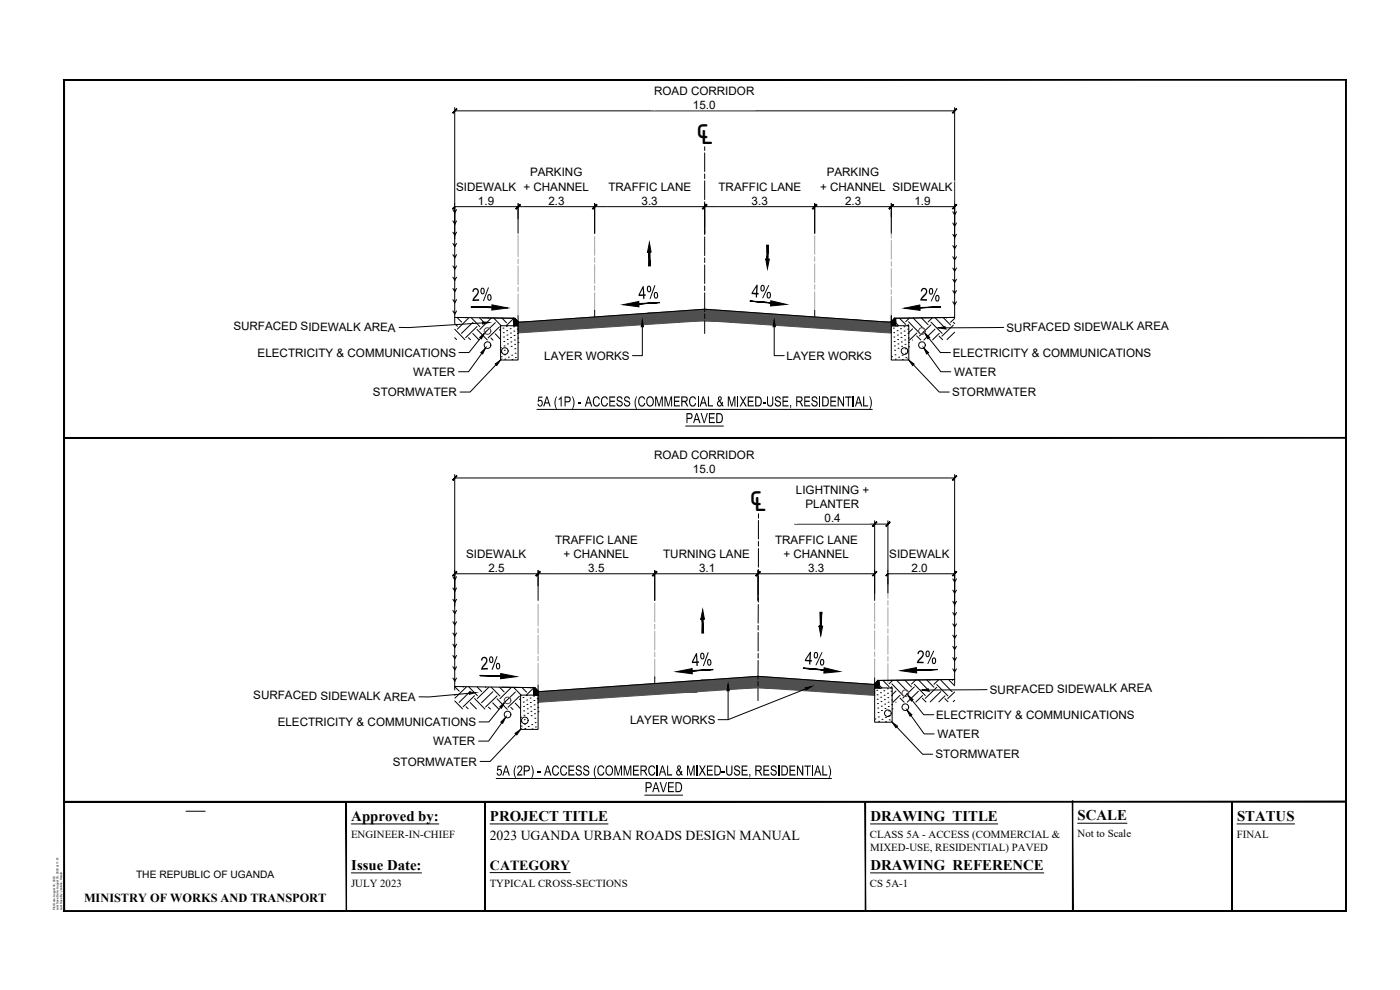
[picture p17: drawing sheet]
<svg xmlns="http://www.w3.org/2000/svg" width="420mm" height="297mm" viewBox="0 0 420 297" stroke-linecap="round" stroke-linejoin="round" font-family="sans-serif">
<defs><g id="words">
<g font-size="10.9">
<text x="208.9" y="43.1">℄</text>
<text x="224.9" y="153.2">℄</text>
</g>
<g font-size="5.9">
<text x="191.7" y="89.7" transform="rotate(-3 191.7 89.7)">4%</text>
<text x="225.5" y="89.1" transform="rotate(3 225.5 89.1)">4%</text>
<text x="141.7" y="90.3" transform="rotate(-2 141.7 90.3)">2%</text>
<text x="276" y="90.2" transform="rotate(2 276 90.2)">2%</text>
<text x="144.3" y="200.9" transform="rotate(-2 144.3 200.9)">2%</text>
<text x="207.7" y="199.9" transform="rotate(-3 207.7 199.9)">4%</text>
<text x="241.5" y="199.3" transform="rotate(3 241.5 199.3)">4%</text>
<text x="275" y="199" transform="rotate(2 275 199)">2%</text>
</g>
<g font-size="4.7">
<text x="161.1" y="121.9">5A (1P) - ACCESS (COMMERCIAL &amp; MIXED-USE, RESIDENTIAL)</text>
<text x="205.8" y="126.9">PAVED</text>
<text x="148.9" y="232.7">5A (2P) - ACCESS (COMMERCIAL &amp; MIXED-USE, RESIDENTIAL)</text>
<text x="193.5" y="237.7">PAVED</text>
</g>
<g font-size="4.4">
<text x="105.4" y="246.2">Approved by:</text>
<text x="147.1" y="246.2">PROJECT TITLE</text>
<text x="261.2" y="246.2">DRAWING TITLE</text>
<text x="323.4" y="246">SCALE</text>
<text x="371.2" y="246.2">STATUS</text>
<text x="105.4" y="260.9">Issue Date:</text>
<text x="261.2" y="260.9">DRAWING REFERENCE</text>
</g>
<text font-size="4.2" x="147.1" y="260.9">CATEGORY</text>
<text font-size="4.1" x="147" y="252">2023 UGANDA URBAN ROADS DESIGN MANUAL</text>
<text font-size="3.7" x="25.2" y="270.5">MINISTRY OF WORKS AND TRANSPORT</text>
<g font-size="3.5">
<text x="196.3" y="28.4">ROAD CORRIDOR</text>
<text x="208" y="32.6">15.0</text>
<text x="159.1" y="52.9">PARKING</text>
<text x="248.1" y="52.9">PARKING</text>
<text x="136.9" y="57.2">SIDEWALK</text>
<text x="157.1" y="57.2">+ CHANNEL</text>
<text x="182.6" y="57.2">TRAFFIC LANE</text>
<text x="215.6" y="57.2">TRAFFIC LANE</text>
<text x="246.1" y="57.2">+ CHANNEL</text>
<text x="267.9" y="57.2">SIDEWALK</text>
<text x="143.5" y="61.4">1.9</text>
<text x="164.6" y="61.4">2.3</text>
<text x="192.6" y="61.4">3.3</text>
<text x="225.6" y="61.4">3.3</text>
<text x="253.6" y="61.4">2.3</text>
<text x="274.4" y="61.4">1.9</text>
<text x="70" y="98.9" transform="rotate(1 70 98.9)">SURFACED SIDEWALK AREA</text>
<text x="302.1" y="99.5" transform="rotate(-1 302.1 99.5)">SURFACED SIDEWALK AREA</text>
<text x="77.3" y="107">ELECTRICITY &amp; COMMUNICATIONS</text>
<text x="163.4" y="108">LAYER WORKS</text>
<text x="236.1" y="108">LAYER WORKS</text>
<text x="285.9" y="107">ELECTRICITY &amp; COMMUNICATIONS</text>
<text x="124" y="112.8">WATER</text>
<text x="286.3" y="112.8">WATER</text>
<text x="111.9" y="118.9">STORMWATER</text>
<text x="285.7" y="118.9">STORMWATER</text>
<text x="196.3" y="137.7">ROAD CORRIDOR</text>
<text x="208" y="141.8">15.0</text>
<text x="238.9" y="148.2">LIGHTNING +</text>
<text x="241.8" y="152.4">PLANTER</text>
<text x="247.5" y="156.6">0.4</text>
<text x="139.9" y="167.3">SIDEWALK</text>
<text x="166.6" y="163.1">TRAFFIC LANE</text>
<text x="169.1" y="167.3">+ CHANNEL</text>
<text x="199" y="167.3">TURNING LANE</text>
<text x="232.6" y="163.1">TRAFFIC LANE</text>
<text x="235.1" y="167.3">+ CHANNEL</text>
<text x="266.9" y="167.3">SIDEWALK</text>
<text x="146.6" y="171.5">2.5</text>
<text x="176.6" y="171.5">3.5</text>
<text x="209.8" y="171.5">3.1</text>
<text x="242.6" y="171.5">3.3</text>
<text x="273.6" y="171.5">2.0</text>
<text x="76" y="209.7" transform="rotate(1 76 209.7)">SURFACED SIDEWALK AREA</text>
<text x="297.1" y="208.2" transform="rotate(-1 297.1 208.2)">SURFACED SIDEWALK AREA</text>
<text x="281" y="215.7">ELECTRICITY &amp; COMMUNICATIONS</text>
<text x="83.3" y="217.9">ELECTRICITY &amp; COMMUNICATIONS</text>
<text x="189.1" y="217.2">LAYER WORKS</text>
<text x="281.3" y="221.4">WATER</text>
<text x="130" y="223.6">WATER</text>
<text x="280.7" y="227.6">STORMWATER</text>
<text x="117.9" y="229.7">STORMWATER</text>
</g>
<g font-size="3.2">
<text x="105.4" y="251.4">ENGINEER-IN-CHIEF</text>
<text x="261.1" y="251.5">CLASS 5A - ACCESS (COMMERCIAL &amp;</text>
<text x="323.4" y="251.3">Not to Scale</text>
<text x="371.2" y="251.4">FINAL</text>
<text x="261.2" y="255.2">MIXED-USE, RESIDENTIAL) PAVED</text>
<text x="105.4" y="266.1">JULY 2023</text>
<text x="147" y="266.1">TYPICAL CROSS-SECTIONS</text>
<text x="261.1" y="266.1">CS 5A-1</text>
</g>
<text font-size="3.1" x="40.8" y="263.5">THE REPUBLIC OF UGANDA</text>
<g font-size=".9">
<text x="16.5" y="273.1" transform="rotate(-90 16.5 273.1)">Plot Date: August 16, 2023</text>
<text x="17.6" y="273.1" transform="rotate(-90 17.6 273.1)">Last Save Date: August 16, 2023 at 11:51</text>
<text x="18.6" y="273.1" transform="rotate(-90 18.6 273.1)">Last Save By: Jenkins, Herald</text>
</g>
</g></defs>
<!-- layer: Z-DETL-MINR -->
<g fill="#4f4f4f" stroke="#4f4f4f" stroke-width=".3">
<path d="M194.4 94l17.1-1.2v1.2z"/>
<path d="M162.8 96.2h48.7l-7.7 .5z"/>
<path d="M211.5 92.8l27.4 1.9h-27.4z"/>
<path d="M211.5 96.2h48.6l7.4 .5z"/>
<path d="M210.4 204.1l17.1-1.2v1.2z"/>
<path d="M178.8 206.3h48.7l-18.2 1.2z"/>
<path d="M227.5 202.9l27.4 1.9h-27.4z"/>
<path d="M227.5 205.4h35v.9z"/>
<path d="M194.4 94l17.1 .7v-.7zM184.1 94.7l10.3-.7 17.1 .7z"/>
<path d="M184.1 94.7l27.4 1.5v-1.5zM162.8 96.2l21.3-1.5 27.4 1.5z"/>
<path d="M155.5 96.7h48.3l-41-.5zM155.5 96.7h48.3l-48.3 3.2z"/>
<path d="M211.5 94.7l48.6 1.5-21.2-1.5zM211.5 94.7l48.6 1.5h-48.6z"/>
<path d="M211.5 96.2l7.8 .5h48.2zM219.3 96.7h48.2v3.2z"/>
<path d="M210.4 204.1l17.1 .7v-.7zM200.1 204.8l10.3-.7 17.1 .7z"/>
<path d="M200.1 204.8l27.4 1.5v-1.5zM178.8 206.3l21.3-1.5 27.4 1.5z"/>
<path d="M161.5 207.5h47.8l-30.5-1.2zM161.5 207.5h47.8l-47.8 3.2z"/>
<path d="M227.5 204.8l35 .6-7.6-.6zM227.5 204.8l35 .6h-35z"/>
<path d="M227.5 205.4v.9h35zM227.5 206.3h35v2.3z"/>
</g>
<!-- layer: 0 -->
<g fill="none" stroke="#000" stroke-width=".3">
<path d="M19.2 23.9h384.7v216.7h-384.7zM136.5 97.1l.8 .8M136.5 98.8l3 3.1M137.2 95.3l1.3 1.3M139.7 95.3l.1 .1M140.7 95.4l-3.4 3.3M141.4 95.3l2.6 2.7M141.9 96.7l-3.4 3.3M143.2 98l-3.4 3.3M143.2 98.8l3 3.2M143.9 95.4l1.4 1.4M146.5 95.4v.1"/>
<path d="M147.4 95.5l-3.4 3.3M148.2 95.4l2.2 2.3M148.7 96.8l-3.5 3.3M149.9 98.1l-3.4 3.3M149.9 98.9l.3 .4M150.7 95.4l1.3 1.4M153.2 95.5l.1 .1M154.1 95.6l-2.2 2.1M155.5 96.7h.1M155.5 99.1h.1M155.6 98.6h-.1M267.4 99.1h.1"/>
<path d="M267.4 98.8v.1M268.8 96.8l.9 .9M269.9 95.5l1.9 1.9M272.7 97.4l-.4 .3M272.7 96.5l3.3 3.4M273 95.4l-1.2 1.1M273.9 98.7l-1.2 1.1M274.1 95.4l3.2 3.3M275.2 99.9l-2.2 2.2M276.5 95.4l2 2M279.4 97.5l-3.4 3.3M279.4 96.6l3.3 3.4"/>
<path d="M279.9 95.3l-1.4 1.3M280.6 98.7l-3.3 3.3M280.7 95.4l3.3 3.4M283.1 95.3l2.2 2.2M284.2 95.3l-.2 .1M286.1 97.6l-3.4 3.3M286.1 96.7l.4 .4M286.5 95.5l-1.2 1.2M286.5 99.7l-2.3 2.2M136.5 101.3l.5 .6M140.6 101.3l.6 .6M141.9 100.1l1.8 1.9"/>
<path d="M147.3 101.4l.6 .7M148.6 100.1l1.6 1.7M273.8 102l.1 .1M275.1 100.8l1.2 1.2M281.8 100.9l1.1 1M281.9 100l-2 2M136.5 208.6h.1M136.5 206l1.3 1.4M136.5 210.3l2.3 2.4M139 206l.1 .1M139.9 212l.6 .7M139.9 206.1l-3.4 3.4"/>
<path d="M140.7 206.1l2.6 2.6M141.1 210.8l1.9 1.9M141.2 207.4l-3.4 3.4M142.4 208.7l-3.4 3.3M142.4 209.6l3.1 3.2M143.2 206.1l1.4 1.4M145.7 206.1l.1 .1M146.6 212.2l.6 .6M146.7 206.2l-3.5 3.4M147.4 206.1l2.6 2.7M147.9 210.9l1.8 1.9M147.9 207.5l-3.4 3.3"/>
<path d="M149.2 208.8l-3.5 3.3M149.2 209.7l3.1 3.1M149.9 206.2l1.4 1.4M152.5 206.2l.1 .1M153.3 212.2l.7 .7M153.4 206.3l-3.4 3.4M154.1 206.2l2.3 2.4M154.6 211l1.6 1.7M154.7 207.6l-3.5 3.3M155.9 208.9l-3.4 3.3M155.9 209.7l.3 .4M156.7 206.3l1.3 1.4"/>
<path d="M159.2 206.3l.1 .1M160.1 206.4l-2.2 2.2M161.5 210h.1M161.6 209.4l-.1 .1M262.4 207.8h.1M262.5 207.5h-.1M263.8 205.5l.9 .9M265 204.1l1.8 1.9M267.7 206l-.4 .4M267.7 205.2l3.3 3.4M267.9 204.1l-1.1 1.1M268.8 210.7h.1"/>
<path d="M268.9 207.3l-1.2 1.1M269.1 204.1l3.2 3.3M270.1 208.6l-2.1 2.1M270.1 209.5l1.2 1.2M271.6 204.1l1.9 2M274.4 206.1l-3.4 3.4M274.4 205.3l3.3 3.4M274.8 204l-1.3 1.3M275.6 207.4l-3.3 3.3M275.7 204l3.3 3.5M276.8 209.5l1.1 1.1M276.9 208.7l-2 1.9"/>
<path d="M278.1 204l2.2 2.2M279.1 204l-.1 .1M281.1 206.2l-3.4 3.3M281.1 205.4l3.4 3.4M281.7 203.9l-1.4 1.4M282.3 207.5l-3.1 3.1M282.4 204.1l3.3 3.4M283.6 209.6l.9 1M283.6 208.8l-1.8 1.8M284.7 203.9l1.8 1.9M286 203.9l-.2 .3M286.5 210.1l-.4 .5"/>
<path d="M286.5 207.6l-2.1 2M55.8 243.4h5.8"/>
</g>
<!-- layer: C-RMRS-LINE-W-BRKN -->
<g fill="none" stroke="#a3a3a3" stroke-width=".3">
<path d="M155.5 70.5v6.5M155.5 77.7v1.4M155.5 79.8v5.6M178.5 71v5.6M178.5 77.3v1.4M178.5 79.4v5.6M244.5 70.7v5.6M244.5 77v1.4M244.5 79.1v5.6M267.5 63.6v5.8M267.5 70.1v1.4M267.5 72.2v5.6"/>
<path d="M267.5 78.5v1.4M155.5 86.1v1.4M155.5 88.2v6.5M178.5 85.7v1.4M178.5 87.8v5.6M244.5 85.4v1.4M244.5 87.5v5.6M267.5 80.6v5.6M267.5 86.9v1.4M267.5 89v5.7M266.5 173.8v5.7M161.5 181.3v6.5"/>
<path d="M161.5 188.5v1.4M161.5 190.6v5.6M161.5 196.9v1.4M161.5 199v6.6M196.5 181v5.6M196.5 187.3v1.4M196.5 189.4v5.6M196.5 195.7v1.4M196.5 197.8v5.6M262.5 180.9v5.6M262.5 187.1v1.5M262.5 189.3v5.5"/>
<path d="M262.5 195.6v1.4M262.5 197.7v5.6M266.5 180.2v1.4M266.5 182.3v5.6M266.5 188.6v1.4M266.5 190.7v5.6M266.5 197v1.4M266.5 199.1v5.8"/>
</g>
<g fill="none" stroke="#000" stroke-width=".3">
<path d="M211.5 39.3v3.8M211.5 43.8v1.4M211.5 45.9v5.6M211.5 52.2v1.4M211.5 54.3v5.6M211.5 60.6v1.4M211.5 62.7v5.6M211.5 69v1.4M211.5 71.1v5.6M211.5 77.4v1.4M211.5 79.5v5.6M155.5 94.7v2"/>
<path d="M178.5 93.1v2M211.5 85.8v1.4M211.5 87.9v5.6M211.5 94.2v1.4M211.5 96.3v3.8M244.5 93.1v2M267.5 94.7v2M227.6 156.2v5.5M227.7 149.7v3.7M227.7 154l-.1 1.5M227.6 170.8v1.4M227.6 173v5.5"/>
<path d="M227.6 179.3v1.4M227.6 162.5v1.4M227.6 164.6v5.6M227.5 198.1v5.7M227.5 187.6v1.4M227.5 189.8v5.6M227.5 196.1v1.4M227.6 181.4l-.1 5.6M161.5 205.6v1.9M196.5 203.1v2M227.5 204.5v1.4M227.5 206.6v3.6"/>
<path d="M262.5 203.4v2"/>
</g>
<!-- layer: Z-DETL-DIMS -->
<g fill="none" stroke="#000" stroke-width=".3">
<path d="M136.5 32.3v39.4M136.5 33.3h150M286.5 32.3v39.4M136.5 62h150M155.5 61v9M178.5 61v9M211.5 61v9M244.5 61v9M267.5 61v9M144.8 96.9l-22 1.4-3-.1M192.8 98v8.7h-3M232.4 98v8.7h3"/>
<path d="M301.2 98.2l-17.5 .2M144.2 101.5l-3.5 4.3h-3M144.6 106l-4 5.5h-3M148.8 109.5l-7.7 8.1h-3M274.1 109.5l7.8 8.1h3M278.4 106l3.9 5.5h3.1M278.8 101.5l3.4 4.3h3M136.5 142.4v39.4M136.5 143.4h150M238.5 157.3h28M262.5 156.2v24M266.5 156.2v21.7"/>
<path d="M286.5 142.4v39.4M136.5 172.2h126M161.5 171.1v9.1M196.5 171.1v9.1M227.5 171.1v9.1M266.5 172.2h20M140.8 208l-12 1.1h-3M150.2 212.3l-3.5 4.3h-3M150.6 216.9l-4 5.5h-3M218.5 207.2v8.7M241.8 206.7l-23.3 9.2h-3M269.1 218.1l7.8 8.2h3"/>
<path d="M273.4 214.7l4 5.5h3M273.8 210.1l3.4 4.3h3M296.2 206.9l-17.6 .1M154.8 220.3l-7.7 8.2h-3"/>
</g>
<!-- layer: ARCHTICK -->
<g fill="#000" stroke="#000" stroke-width=".3">
<path d="M137 32.6l-1 1.3 1.1-1.1zM137 32.6l-1 1.3-.2-.1z"/>
<path d="M285.8 33.8l.1 .1 1.1-1.3zM287 32.6l.1 .2-1.2 1.1z"/>
<path d="M137 61.4l-1 1.3 1.1-1.2zM137 61.4l-1 1.3-.2-.1z"/>
<path d="M154.8 62.6l.1 .1 1.1-1.3zM156 61.4l.2 .1-1.3 1.2z"/>
<path d="M156 61.4l-1.1 1.3 1.3-1.2zM154.8 62.6l1.2-1.2-1.1 1.3z"/>
<path d="M179 61.4l-1.2 1.2 .2 .1zM179 61.4l.1 .1-1.1 1.2z"/>
<path d="M179 61.4l-1 1.3 1.1-1.2zM179 61.4l-1 1.3-.2-.1z"/>
<path d="M210.8 62.6l.1 .1 1.1-1.3zM212 61.4l.2 .1-1.3 1.2z"/>
<path d="M212 61.4l-1.1 1.3 1.3-1.2zM210.8 62.6l1.2-1.2-1.1 1.3z"/>
<path d="M243.8 62.6l.2 .1 1-1.3zM245 61.4l.1 .1-1.1 1.2z"/>
<path d="M245 61.4l-1 1.3 1.1-1.2zM245 61.4l-1 1.3-.2-.1z"/>
<path d="M266.8 62.6l.1 .1 1.1-1.3zM268 61.4l.2 .1-1.3 1.2z"/>
<path d="M268 61.4l-1.1 1.3 1.3-1.2zM266.8 62.6l1.2-1.2-1.1 1.3z"/>
<path d="M285.8 62.6l.1 .1 1.1-1.3zM287 61.4l.1 .1-1.2 1.2z"/>
<path d="M137 142.7l-1 1.4 1.1-1.2zM137 142.7l-1 1.4-.2-.1z"/>
<path d="M263 156.6l-1.1 1.3 1.3-1.2zM263 156.6l-1.1 1.3-.1-.1z"/>
<path d="M267 156.6l-1.2 1.2 .2 .1zM267 156.6l.2 .1-1.2 1.2z"/>
<path d="M287 142.7l-1.2 1.3 .1 .1zM287 142.7l.1 .2-1.2 1.2z"/>
<path d="M137 171.5l-1 1.3 1.1-1.2zM137 171.5l-1 1.3-.2-.1z"/>
<path d="M162 171.5l-1.2 1.2 .1 .1zM162 171.5l.1 .1-1.2 1.2z"/>
<path d="M162 171.5l-1.1 1.3 1.2-1.2zM162 171.5l-1.1 1.3-.1-.1z"/>
<path d="M195.8 172.7l.1 .1 1.1-1.3zM197 171.5l.1 .1-1.2 1.2z"/>
<path d="M197 171.5l-1.1 1.3 1.2-1.2zM197 171.5l-1.1 1.3-.1-.1z"/>
<path d="M226.8 172.7l.1 .1 1.1-1.3zM228 171.5l.2 .1-1.3 1.2z"/>
<path d="M228 171.5l-1.1 1.3 1.3-1.2zM226.8 172.7l1.2-1.2-1.1 1.3z"/>
<path d="M261.8 172.7l.1 .1 1.1-1.3zM263 171.5l.2 .1-1.3 1.2z"/>
<path d="M267 171.5l-1 1.3 1.2-1.2zM267 171.5l-1 1.3-.2-.1z"/>
<path d="M285.8 172.7l.1 .1 1.1-1.3zM287 171.5l.1 .1-1.2 1.2z"/>
</g>
<!-- layer: Z-DETL-DIMS -->
<g fill="#fff" stroke="#fff" stroke-width=".3">
<path d="M182.4 54.4v7.3l25.1-7.3zM182.4 61.7l25.1-7.3v7.3z"/>
<path d="M136.8 54.4v7.3l18.4-7.3zM136.8 61.7l18.4-7.3v7.3z"/>
<path d="M196.4 25.7v7.2l30.2-7.2zM196.4 32.9l30.2-7.2v7.2z"/>
<path d="M157 50.2v11.5l19.9-11.5zM157 61.7l19.9-11.5v11.5z"/>
<path d="M215.5 54.4v7.3l25-7.3zM215.5 61.7l25-7.3v7.3z"/>
<path d="M267.8 54.4v7.3l18.4-7.3zM267.8 61.7l18.4-7.3v7.3z"/>
<path d="M246 50.2v11.5l19.9-11.5zM246 61.7l19.9-11.5v11.5z"/>
<path d="M208.9 35.4v8.4l5.5-8.4zM214.4 35.4v8.4h-5.5z"/>
<path d="M198.9 164.5v7.3l26.2-7.3zM198.9 171.8l26.2-7.3v7.3z"/>
<path d="M139.8 164.5v7.3l18.4-7.3zM139.8 171.8l18.4-7.3v7.3z"/>
<path d="M196.4 134.9v7.2l30.2-7.2zM196.4 142.1l30.2-7.2v7.2z"/>
<path d="M166.4 160.3v11.5l25.1-11.5zM166.4 171.8l25.1-11.5v11.5z"/>
<path d="M232.4 160.3v11.5l25.1-11.5zM232.4 171.8l25.1-11.5v11.5z"/>
<path d="M266.8 164.5v7.3l18.4-7.3zM266.8 171.8l18.4-7.3v7.3z"/>
<path d="M224.9 145.5v8.4l5.5-8.4zM230.4 145.5v8.4h-5.5z"/>
<path d="M238.9 145.5v11.4l22-11.4zM238.9 156.9l22-11.4v11.4z"/>
</g>
<!-- layer: .Plinth wall -->
<g fill="#000" stroke="#000" stroke-width=".3">
<path d="M147.6 91.5l4.8 .9-4.8 .6zM187 91.4l4.7-.9 .1 1.6zM231.3 90.2l4.7 1.1-4.7 .5zM271.3 92.5l4.7-1 .1 1.6zM150.3 202.1l4.7 .9-4.8 .7zM203 201.5l4.7-.9 .1 1.6zM247.3 200.3l4.7 1.2-4.7 .5zM270.3 201.2l4.7-.9 .1 1.6z"/>
<path d="M154.2 95.5l1.3 1-1-1zM154.2 95.5l1.3 1h-1.3z"/>
<path d="M154.2 96.5l1.3 1.2v-1.2zM154.2 96.5l1.3 1.2h-1.3z"/>
<path d="M268.4 95.5l.4 1v-1zM268.4 95.5l.4 1h-1.3z"/>
<path d="M267.5 96.5l1.3 1.2v-1.2zM267.5 96.5l1.3 1.2h-1.3z"/>
<path d="M160.2 206.3l1.3 1.1-.9-1.1zM160.2 206.3l1.3 1.1h-1.3z"/>
<path d="M160.2 207.4l1.3 1.2v-1.2zM160.2 207.4l1.3 1.2h-1.3z"/>
<path d="M263.4 204.2l.4 1v-1zM263.4 204.2l.4 1h-1.3z"/>
<path d="M262.5 205.2l1.3 1.2v-1.2zM262.5 205.2l1.3 1.2h-1.3z"/>
</g>
<!-- layer: C-RMRS-SYMB-W -->
<g fill="#000" stroke="#000" stroke-width=".3">
<path d="M194.3 75.6h.4zM194.9 72.8l.5 2.8h-1.1zM229.8 77.8h.4zM229.8 77.8h1.1l-.6 2.8zM210.3 185.7h.4zM210.9 183l.5 2.7h-1.1zM245.8 187.9h.4zM245.8 187.9h1.1l-.6 2.8z"/>
<path d="M194.3 75.6h.8zM194.3 75.6h.8z"/>
<path d="M194.3 75.6h.8zM194.3 75.6h1.1z"/>
<path d="M194.7 75.6l.4 4.2v-4.2zM194.7 75.6l.4 4.2h-.5z"/>
<path d="M229.8 77.8h.7zM229.8 77.8h.7z"/>
<path d="M229.8 77.8h.7zM229.8 77.8h1.1z"/>
<path d="M230.6 73.6l-.1 4.2h-.3zM230.1 73.6l.1 4.2 .4-4.2z"/>
<path d="M210.3 185.7h.7zM210.3 185.7h.7z"/>
<path d="M210.3 185.7h.7zM210.3 185.7h1.1z"/>
<path d="M210.7 185.7l.4 4.2-.1-4.2zM210.7 185.7l.4 4.2h-.5z"/>
<path d="M245.8 187.9h.7zM245.8 187.9h.7z"/>
<path d="M245.8 187.9h.7zM245.8 187.9h1.1z"/>
<path d="M246.6 183.7l-.1 4.2h-.3zM246.1 183.7l.1 4.2 .4-4.2z"/>
</g>
<!-- layer: G-CADL-MAJOR -->
<g fill="none" stroke="#000" stroke-width=".3">
<path d="M135.9 62.9l.6 1 .5-1M135.9 66.3l.6 1 .5-1M135.9 69.7l.6 .9 .5-.9M135.9 73.1l.6 .9 .5-.9M135.9 76.4l.6 1 .5-1M135.9 79.8l.6 1 .5-1M136.5 63.4h.1M136.5 63.4v3.4M136.5 66.8h.1M136.5 66.8v3.3M136.5 70.1h.1M136.5 70.1v3.4"/>
<path d="M136.5 73.5h.1M136.5 73.5v3.4M136.5 76.9h.1M136.5 76.9v3.4M136.5 62v1.4M285.9 63.5l.6 1M285.9 66.9l.6 1M285.9 70.3l.6 1M285.9 73.7l.6 1M285.9 77l.6 1M286.5 64h.1M286.5 64v3.4"/>
<path d="M286.5 67.4h.1M286.5 67.4v3.4M286.5 70.8h.1M286.5 70.8v3.4M286.5 74.2h.1M286.5 74.2v3.3M286.5 77.5h.1M286.5 77.5v3.4M286.5 61.5v2.5M287 63.5l-.5 1M287 66.9l-.5 1M287 70.3l-.5 1"/>
<path d="M287 73.7l-.5 1M287 77l-.5 1M135.9 83.2l.6 .9 .5-.9M135.9 86.6l.6 .9 .5-.9M135.9 89.9l.6 1 .5-1M135.9 93.3l.6 1 .5-1M136.5 80.3h.1M136.5 80.3v3.3M136.5 83.6h.1M136.5 83.6v3.4M136.5 87h.1M136.5 87v3.4"/>
<path d="M136.5 90.4h.1M136.5 90.4v3.4M136.5 93.8h.1M136.5 93.8v3.1M285.9 80.4l.6 1M285.9 83.8l.6 1M285.9 87.2l.6 1M285.9 90.5l.6 1M286.5 80.9h.1M286.5 80.9v3.4M286.5 84.3h.1M286.5 84.3v3.4"/>
<path d="M286.5 87.7h.1M286.5 87.7v3.3M286.5 91h.1M286.5 91v4.2M287 80.4l-.5 1M287 83.8l-.5 1M287 87.2l-.5 1M287 90.5l-.5 1M135.9 173l.6 1 .5-1M135.9 176.4l.6 1 .5-1M135.9 179.8l.6 1 .5-1M136.5 173.6h.1"/>
<path d="M136.5 173.6v3.3M136.5 176.9h.1M136.5 176.9v3.4M136.5 172.1v1.5M285.9 173.7l.6 1M285.9 177.1l.6 .9M286.5 174.2h.1M286.5 174.2v3.3M286.5 177.5h.1M286.5 177.5v3.4M286.5 171.6v2.6M287 173.7l-.5 1"/>
<path d="M287 177.1l-.5 .9M135.9 183.2l.6 .9 .5-.9M135.9 186.5l.6 1 .5-1M135.9 189.9l.6 1 .5-1M135.9 193.3l.6 1 .5-1M135.9 196.7l.6 .9 .5-.9M136.5 180.3h.1M136.5 180.3v3.4M136.5 183.7h.1M136.5 183.7v3.4M136.5 187.1h.1M136.5 187.1v3.3"/>
<path d="M136.5 190.4h.1M136.5 190.4v3.4M136.5 193.8h.1M136.5 193.8v3.4M136.5 197.2h.1M136.5 197.2v3.3M285.9 180.4l.6 1M285.9 183.8l.6 1M285.9 187.2l.6 1M285.9 190.6l.6 .9M285.9 193.9l.6 1M285.9 197.3l.6 1"/>
<path d="M286.5 180.9h.1M286.5 180.9v3.4M286.5 184.3h.1M286.5 184.3v3.3M286.5 187.6h.1M286.5 187.6v3.4M286.5 191h.1M286.5 191v3.4M286.5 194.4h.1M286.5 194.4v3.4M286.5 197.8h.1M286.5 197.8v3.4"/>
<path d="M287 180.4l-.5 1M287 183.8l-.5 1M287 187.2l-.5 1M287 190.6l-.5 .9M287 193.9l-.5 1M287 197.3l-.5 1M135.9 200.1l.6 .9 .5-.9M135.9 203.4l.6 1 .5-1M136.5 200.5h.1M136.5 200.5v3.4M136.5 203.9h.1M136.5 203.9v3.1"/>
<path d="M285.9 200.7l.6 1M286.5 201.2h.1M286.5 201.2v4.2M287 200.7l-.5 1"/>
</g>
<!-- layer: .Plinth wall -->
<g fill="none" stroke="#000" stroke-width=".3">
<path d="M136.5 95.2l17.7 .3M144.6 95.4l9.5 .1M154.2 95.5h.3l1 1v1.2h-1.3zM155.5 96.7l56-3.9 56 3.9M268.4 95.5h.4v2.2h-1.3v-1.2zM286.5 95.2l-17.7 .3M161.1 122.8h100.7M205.8 127.8h11.3M136.5 206l23.7 .3M150.6 206.2l9.5 .1M160.2 206.3h.4l.9 1.1v1.2h-1.3zM262.5 205.4l-35-2.5-66 4.6"/>
<path d="M263.4 204.2h.4v2.2h-1.3v-1.2zM286.5 203.9l-22.7 .3M148.9 233.6h100.6M193.5 238.6h11.4"/>
</g>
<!-- layer: Z-DETL-DIMS -->
<g fill="#000" stroke="#000" stroke-width=".3">
<path d="M144.8 96.6l2 .2-1.9 .4zM192.8 96l.3 2h-.7zM232.4 96l.3 2h-.7zM281.6 98.4l2-.4 .1 .7zM144 101.2l1.5-1.3-1 1.8zM144.3 105.8l1.4-1.4-.8 1.8zM148.6 109.2l1.6-1.2-1.1 1.7zM272.7 108l1.6 1.2-.4 .5zM277.2 104.4l1.5 1.4-.6 .4zM277.5 99.9l1.5 1.3-.5 .5zM140.8 207.7l2 .1-1.9 .5zM150 212.1l1.5-1.4-1 1.8z"/>
<path d="M150.3 216.6l1.5-1.4-.9 1.8zM218.5 205.3l.3 1.9h-.6zM241.7 206.4l2-.5-1.8 1.1zM267.7 216.7l1.7 1.2-.5 .4zM272.2 213l1.5 1.5-.6 .4zM272.5 208.6l1.5 1.3-.5 .4zM276.6 207l2-.3 .1 .7zM154.6 220l1.6-1.2-1.1 1.7z"/>
</g>
<!-- layer: Z-DETL-HTCH -->
<g fill="none" stroke="#000" stroke-width=".3">
<path d="M150.9 98.5h.1M151 99.8h.1M152 97.9h.1M152 99.2h.1M153.1 98.6h.1M153.2 99.9h.1M154.1 98h.1M154.2 99.3h.1M155.2 98.7h.1M268.1 98.5h.1M268.2 99.8h.1M269.1 97.9h.1"/>
<path d="M269.2 99.2h.1M270.2 98.6h.1M270.3 99.9h.1M271.3 98h.1M271.3 99.3h.1M272.4 98.7h.1M150.2 104.4h.1M150.3 105.7h.1M150.4 107h.1M151.1 101.1h.1M151.2 102.5h.1M151.3 103.8h.1"/>
<path d="M151.3 105.1h.1M151.4 106.5h.1M151.5 107.8h.1M152.1 100.5h.1M152.2 101.8h.1M152.3 103.2h.1M152.6 107.2h.1M153.2 101.2h.1M153.3 102.6h.1M153.4 103.9h.1M153.6 106.6h.1M153.7 107.9h.1"/>
<path d="M154.3 100.7h.1M154.4 102h.1M154.5 103.3h.1M154.5 104.6h.1M154.6 106h.1M154.7 107.3h.1M155.3 100.1h.1M155.4 101.4h.1M155.5 102.7h.1M267.6 107h.1M268.3 101.1h.1M268.3 102.5h.1"/>
<path d="M268.4 103.8h.1M268.5 105.1h.1M268.6 106.5h.1M268.7 107.8h.1M269.3 100.5h.1M269.4 101.9h.1M269.5 103.2h.1M269.5 104.5h.1M269.7 107.2h.1M270.4 101.2h.1M270.5 102.6h.1M270.6 103.9h.1"/>
<path d="M270.7 106.6h.1M270.8 107.9h.1M271.4 100.7h.1M271.5 102h.1M271.6 103.3h.1M271.7 104.7h.1M271.8 106h.1M271.9 107.3h.1M272.5 100.1h.1M272.6 101.4h.1M272.7 102.7h.1M272.7 104h.1"/>
<path d="M156.2 215.2h.1M156.3 216.5h.1M156.4 217.9h.1M157 209.3h.1M157 210.6h.1M157.1 211.9h.1M157.2 213.3h.1M157.3 214.6h.1M157.3 215.9h.1M157.4 217.3h.1M157.5 218.6h.1M158 208.7h.1"/>
<path d="M158.1 210h.1M158.1 211.4h.1M158.2 212.7h.1M158.3 214h.1M158.5 218h.1M159.1 209.5h.1M159.2 210.8h.1M159.2 212.1h.1M159.3 213.4h.1M159.4 214.7h.1M159.6 217.4h.1M159.7 218.7h.1"/>
<path d="M160.1 208.9h.1M160.2 210.2h.1M160.3 211.5h.1M160.3 212.8h.1M160.4 214.2h.1M160.5 215.5h.1M160.6 216.8h.1M160.7 218.1h.1M161.2 209.6h.1M161.3 210.9h.1M161.4 212.2h.1M161.5 213.6h.1"/>
<path d="M262.6 215.7h.1M263.1 207.1h.1M263.2 208.5h.1M263.3 209.8h.1M263.3 211.1h.1M263.4 212.5h.1M263.5 213.8h.1M263.6 215.1h.1M263.7 216.4h.1M264.1 206.5h.1M264.2 207.8h.1M264.3 209.2h.1"/>
<path d="M264.4 210.5h.1M264.5 211.9h.1M264.5 213.2h.1M264.7 215.8h.1M265.2 207.2h.1M265.3 208.6h.1M265.4 209.9h.1M265.5 211.3h.1M265.6 212.6h.1M265.8 215.3h.1M265.8 216.6h.1M266.3 206.7h.1"/>
<path d="M266.3 208h.1M266.4 209.3h.1M266.5 210.7h.1M266.6 212h.1M266.7 213.3h.1M266.8 214.7h.1M266.9 216h.1M267.4 207.4h.1M267.5 208.7h.1M267.6 210h.1M267.6 211.4h.1M267.7 212.7h.1"/>
</g>
<!-- layer: D-STRM-CHNL-LINED-FLOWL -->
<g fill="none" stroke="#000" stroke-width=".3">
<path d="M150.2 97.7h5.3v10.3h-5.3zM267.5 97.7h5.2v10.3h-5.2zM156.2 208.6h5.3v10.2h-5.3zM262.5 206.4h5.2v10.3h-5.2z"/>
<circle cx="151.5" cy="105.3" r="1.01"/>
<circle cx="271.4" cy="105.3" r="1"/>
<circle cx="157.5" cy="216.2" r="1"/>
<circle cx="266.5" cy="214" r="1"/>
</g>
<!-- layer: D-WATR-PIPE-CL -->
<g fill="none" stroke="#000" stroke-width=".3">
<circle cx="146.3" cy="103.6" r=".99"/>
<circle cx="276.7" cy="103.6" r=".99"/>
<circle cx="152.3" cy="214.4" r=".99"/>
<circle cx="271.7" cy="212.2" r=".99"/>
</g>
<!-- layer: E-ELEC-MH -->
<g fill="none" stroke="#d00" stroke-width=".3">
<circle cx="146.3" cy="99.3" r=".99"/>
<circle cx="276.7" cy="99.3" r=".99"/>
<circle cx="152.3" cy="210.1" r=".99"/>
<circle cx="271.7" cy="208" r=".99"/>
</g>
<!-- layer: G-BENCHMARKS -->
<path d="M19.3 131.5h384.6v-.2zM19.3 131.3h384.6l-384.6 .2z" fill="#000" stroke="#000" stroke-width=".3"/>
<!-- layer: A3 Titlle Block -->
<path d="M19.2 23.9h384.7v249.5h-384.7zM105.4 247.2h26.3M147.1 247.2h35.4M261.2 247.2h38.3M323.4 247h14.8M371.2 247.2h17.3M105.4 261.9h21.1M147.1 261.8h24M261.2 261.9h52.1" fill="none" stroke="#000" stroke-width=".3"/>
<g fill="#000" stroke="#000" stroke-width=".3">
<path d="M19.2 240.4v.3l384.7-.3zM19.2 240.7l384.7-.3v.3z"/>
<path d="M103.9 240.6l.1 32.8zM103.9 240.6l.1 32.8z"/>
<path d="M145.5 240.6l.1 32.8zM145.5 240.6l.1 32.8z"/>
<path d="M259.7 240.6l.1 32.8zM259.7 240.6l.1 32.8z"/>
<path d="M321.8 240.3l.2 32.9zM321.8 240.3l.2 32.9z"/>
<path d="M369.7 240.6l.2 32.8v-32.8zM369.7 240.6l.2 32.8h-.2z"/>
<path d="M19.2 273.3v.2l384.7-.2zM19.2 273.5l384.7-.2v.2z"/>
<path d="M403.8 24v249.4h.2zM403.8 24l.2-.2v249.6zM19.4 24h384.4l.2-.2zM19.1 23.8h384.9l-384.6 .2zM19.1 23.8l.3 249.5v-249.3zM19.1 23.8l.3 249.5-.3 .2zM19.1 273.5l384.8-.2h-384.5zM19.1 273.5l384.8-.2v.2z"/>
</g>
<use href="#words"/>
</svg>
